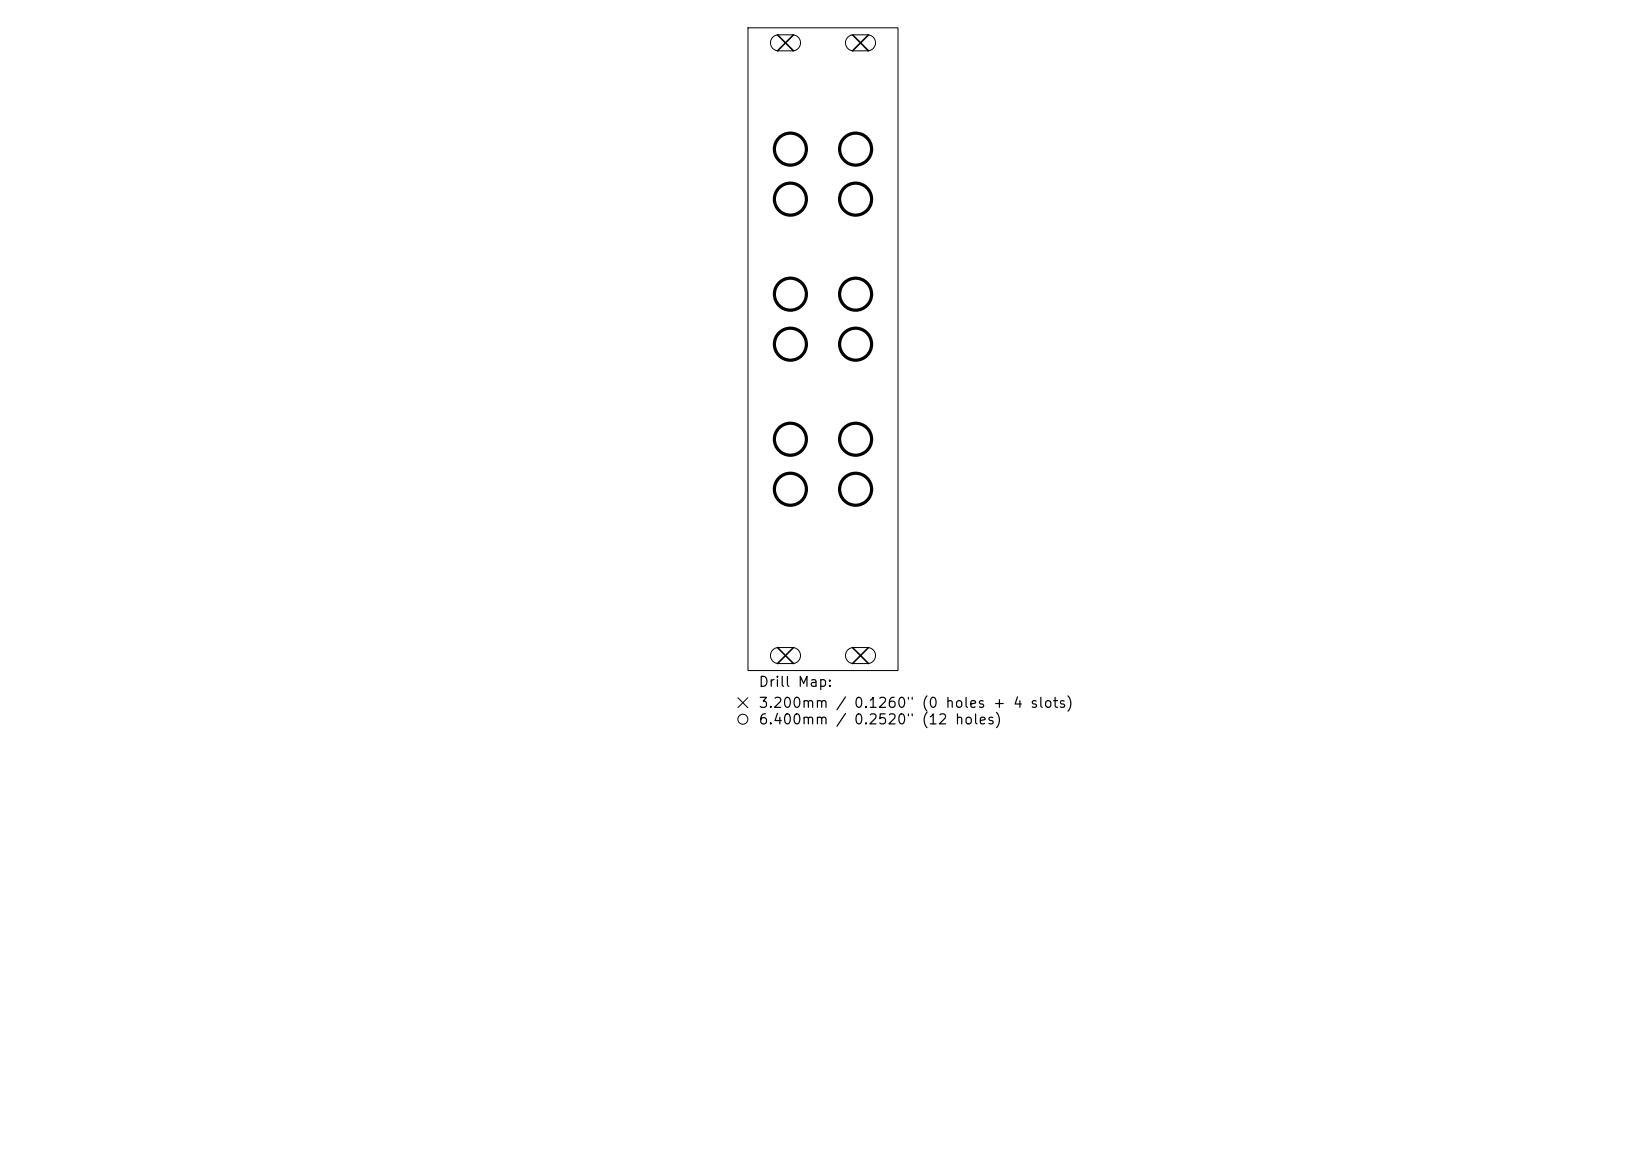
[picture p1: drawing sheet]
<svg xmlns="http://www.w3.org/2000/svg" width="297mm" height="210mm" viewBox="0 0 297 210" stroke-linecap="round" stroke-linejoin="round" font-family="sans-serif">
<defs><g id="words">
<g font-size="1.8">
<text x="136.7" y="124.4">Drill Map:</text>
<text x="136.7" y="128.2">3.200mm / 0.1260&quot; (0 holes + 4 slots)</text>
<text x="136.7" y="131.1">6.400mm / 0.2520&quot; (12 holes)</text>
</g>
</g></defs>
<g fill="none" stroke="#000" stroke-width=".18">
<path d="M135 5h27v116h-27zM139.4 6.7l.9-.4h2.7a1.44 1.44 0 0 1 1.4 1.4 1.44 1.44 0 0 1-1.4 1.5h-2.5a1.44 1.44 0 0 1-1.4-.9 1.44 1.44 0 0 1 .3-1.6zM153 6.7l.9-.4h2.6a1.44 1.44 0 0 1 1.5 1.4 1.44 1.44 0 0 1-1.5 1.5h-2.5a1.44 1.44 0 0 1-1.3-.9 1.44 1.44 0 0 1 .3-1.6zM139.4 117.3l.9-.5h2.7a1.44 1.44 0 0 1 1.4 1.5 1.44 1.44 0 0 1-1.4 1.4h-2.5a1.44 1.44 0 0 1-1.4-.9 1.44 1.44 0 0 1 .3-1.5zM153 117.3l.9-.5h2.6a1.44 1.44 0 0 1 1.5 1.5 1.44 1.44 0 0 1-1.5 1.4h-2.5a1.44 1.44 0 0 1-1.3-.9 1.44 1.44 0 0 1 .3-1.5zM133.1 125.9l1.8 1.8M134.9 125.9l-1.8 1.8"/>
<circle cx="134" cy="129.8" r=".9"/>
</g>
<path d="M140.3 6.3l2.9 2.9M143.2 6.3l-2.9 2.9M153.8 6.3l2.9 2.9M156.7 6.3l-2.9 2.9M140.3 116.8l2.9 2.9M143.2 116.8l-2.9 2.9M153.8 116.8l2.9 2.9M156.7 116.8l-2.9 2.9" fill="none" stroke="#000" stroke-width=".29"/>
<g fill="none" stroke="#000" stroke-width=".58">
<circle cx="142.6" cy="35.9" r="2.89"/>
<circle cx="142.6" cy="26.9" r="2.89"/>
<circle cx="154.4" cy="35.9" r="2.89"/>
<circle cx="154.4" cy="26.9" r="2.89"/>
<circle cx="142.6" cy="53.1" r="2.89"/>
<circle cx="154.4" cy="53.1" r="2.89"/>
<circle cx="142.6" cy="79.2" r="2.89"/>
<circle cx="142.6" cy="62.1" r="2.89"/>
<circle cx="154.4" cy="79.2" r="2.89"/>
<circle cx="154.4" cy="62.1" r="2.89"/>
<circle cx="142.6" cy="88.3" r="2.89"/>
<circle cx="154.4" cy="88.3" r="2.89"/>
</g>
<use href="#words"/>
</svg>
